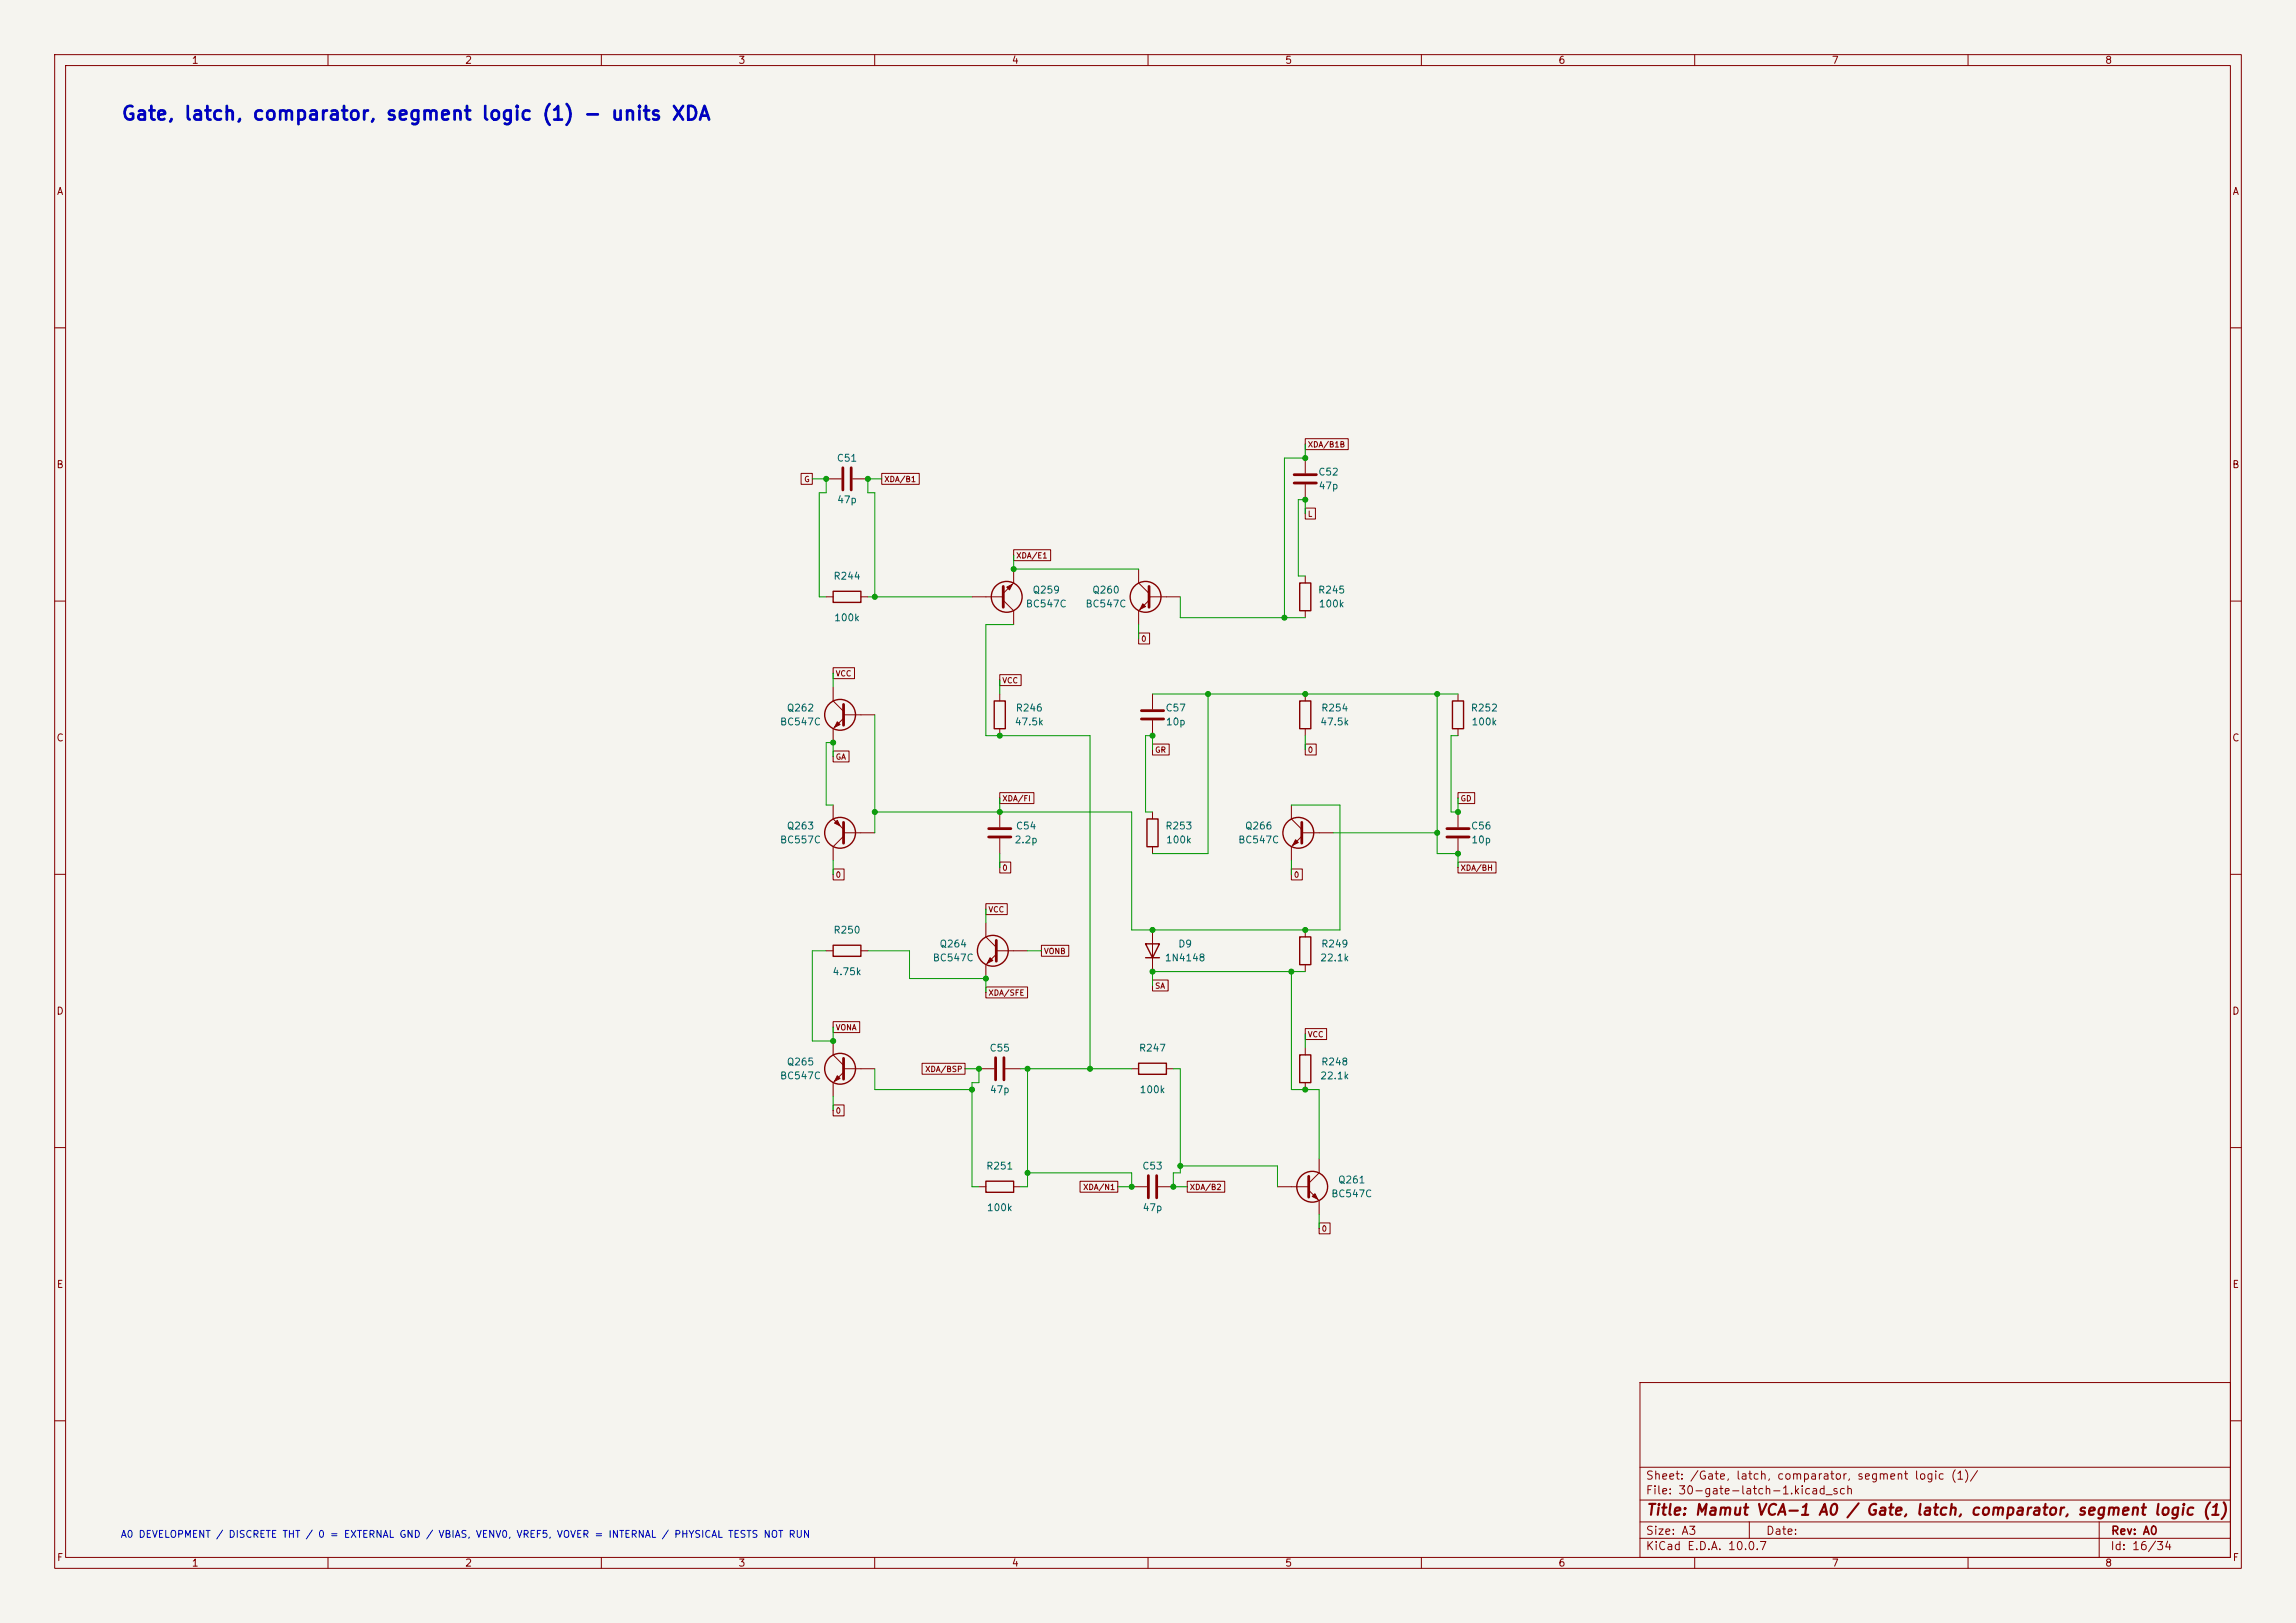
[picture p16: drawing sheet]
<svg xmlns="http://www.w3.org/2000/svg" width="420mm" height="297mm" viewBox="0 0 420 297" stroke-linecap="round" stroke-linejoin="round" font-family="sans-serif">
<defs><g id="words">
<text font-size="2.5" fill="#0000c2" x="22.1" y="22.6">Gate, latch, comparator, segment logic (1) - units XDA</text>
<text font-size="2" fill="#840000" x="301" y="277.8">Title: Mamut VCA-1 A0 / Gate, latch, comparator, segment logic (1)</text>
<g font-size="1.5" fill="#840000">
<text x="300.9" y="273.8">File: 30-gate-latch-1.kicad_sch</text>
<text x="300.9" y="271.1">Sheet: /Gate, latch, comparator, segment logic (1)/</text>
<text x="300.9" y="281.2">Size: A3</text>
<text x="322.9" y="281.2">Date:</text>
<text x="386" y="281.2">Rev: A0</text>
<text x="300.9" y="284">KiCad E.D.A. 10.0.7</text>
<text x="385.9" y="284">Id: 16/34</text>
</g>
<g font-size="1.3" fill="#840000">
<text x="35" y="12">1</text>
<text x="85" y="12">2</text>
<text x="135" y="12">3</text>
<text x="185" y="12">4</text>
<text x="235" y="12">5</text>
<text x="285" y="12">6</text>
<text x="335" y="12">7</text>
<text x="385" y="12">8</text>
<text x="10.3" y="36">A</text>
<text x="408.3" y="36">A</text>
<text x="10.2" y="86">B</text>
<text x="408.2" y="86">B</text>
<text x="10.2" y="136">C</text>
<text x="408.2" y="136">C</text>
<text x="10.2" y="186">D</text>
<text x="408.2" y="186">D</text>
<text x="10.3" y="236">E</text>
<text x="408.3" y="236">E</text>
<text x="10.3" y="286">F</text>
<text x="35" y="287">1</text>
<text x="85" y="287">2</text>
<text x="135" y="287">3</text>
<text x="185" y="287">4</text>
<text x="235" y="287">5</text>
<text x="285" y="287">6</text>
<text x="335" y="287">7</text>
<text x="385" y="287">8</text>
<text x="408.3" y="286">F</text>
</g>
<g font-size="1.3" fill="#006464">
<text x="153" y="84.8">C51</text>
<text x="241" y="87.3">C52</text>
<text x="241.1" y="89.9">47p</text>
<text x="153" y="92.4">47p</text>
<text x="152.4" y="106.4">R244</text>
<text x="152.5" y="114">100k</text>
<text x="187.5" y="111.5">BC547C</text>
<text x="188.8" y="108.9">Q259</text>
<text x="198.5" y="111.5">BC547C</text>
<text x="199.7" y="108.9">Q260</text>
<text x="241" y="108.9">R245</text>
<text x="241.1" y="111.5">100k</text>
<text x="143.8" y="130.5">Q262</text>
<text x="185.7" y="130.5">R246</text>
<text x="213.1" y="130.5">C57</text>
<text x="241.6" y="130.5">R254</text>
<text x="268.9" y="130.5">R252</text>
<text x="142.6" y="133">BC547C</text>
<text x="185.5" y="133">47.5k</text>
<text x="213.2" y="133">10p</text>
<text x="241.4" y="133">47.5k</text>
<text x="269.1" y="133">100k</text>
<text x="142.6" y="154.6">BC557C</text>
<text x="143.8" y="152.1">Q263</text>
<text x="185.5" y="154.6">2.2p</text>
<text x="185.7" y="152.1">C54</text>
<text x="213.1" y="152.1">R253</text>
<text x="213.2" y="154.6">100k</text>
<text x="226.4" y="154.6">BC547C</text>
<text x="227.6" y="152.1">Q266</text>
<text x="269" y="152.1">C56</text>
<text x="269" y="154.6">10p</text>
<text x="152.4" y="171.1">R250</text>
<text x="171.8" y="173.7">Q264</text>
<text x="215.4" y="173.7">D9</text>
<text x="241.6" y="173.7">R249</text>
<text x="152.2" y="178.8">4.75k</text>
<text x="170.5" y="176.2">BC547C</text>
<text x="213" y="176.2">1N4148</text>
<text x="241.4" y="176.2">22.1k</text>
<text x="142.6" y="197.8">BC547C</text>
<text x="143.8" y="195.3">Q265</text>
<text x="180.9" y="192.7">C55</text>
<text x="208.2" y="192.7">R247</text>
<text x="241.4" y="197.8">22.1k</text>
<text x="241.6" y="195.3">R248</text>
<text x="181" y="200.4">47p</text>
<text x="208.4" y="200.4">100k</text>
<text x="180.3" y="214.3">R251</text>
<text x="208.8" y="214.3">C53</text>
<text x="180.4" y="221.9">100k</text>
<text x="208.9" y="221.9">47p</text>
<text x="243.4" y="219.4">BC547C</text>
<text x="244.7" y="216.9">Q261</text>
</g>
<text font-size="1.3" fill="#0000c2" x="22" y="281.7">A0 DEVELOPMENT / DISCRETE THT / 0 = EXTERNAL GND / VBIAS, VENV0, VREF5, VOVER = INTERNAL / PHYSICAL TESTS NOT RUN</text>
<g font-size="1" fill="#840000">
<text x="239.1" y="82.1">XDA/B1B</text>
<text x="147" y="88.5">G</text>
<text x="161.7" y="88.5">XDA/B1</text>
<text x="239.1" y="94.8">L</text>
<text x="185.8" y="102.4">XDA/E1</text>
<text x="208.7" y="117.7">0</text>
<text x="152.8" y="124">VCC</text>
<text x="183.3" y="125.3">VCC</text>
<text x="211.2" y="138">GR</text>
<text x="239.1" y="138">0</text>
<text x="152.8" y="139.3">GA</text>
<text x="183.3" y="146.9">XDA/FI</text>
<text x="267.1" y="146.9">GD</text>
<text x="152.8" y="160.8">0</text>
<text x="183.3" y="159.6">0</text>
<text x="236.6" y="160.8">0</text>
<text x="267.1" y="159.6">XDA/BH</text>
<text x="180.7" y="167.2">VCC</text>
<text x="190.9" y="174.8">VONB</text>
<text x="180.7" y="182.4">XDA/SFE</text>
<text x="211.2" y="181.2">SA</text>
<text x="152.8" y="188.8">VONA</text>
<text x="239.1" y="190.1">VCC</text>
<text x="169.1" y="196.4">XDA/BSP</text>
<text x="152.8" y="204">0</text>
<text x="198" y="218">XDA/N1</text>
<text x="217.5" y="218">XDA/B2</text>
<text x="241.7" y="225.6">0</text>
</g>
</g></defs>
<path d="M0 0h420v297h-420z" fill="#f5f4ef" stroke="#f5f4ef" stroke-width=".18"/>
<g fill="none" stroke="#840000" stroke-width=".18">
<path d="M10 10h400v277h-400zM12 12h396v273h-396zM60 10v2M110 10v2M160 10v2M210 10v2M260 10v2M310 10v2M360 10v2M10 60h2M408 60h2M146.5 86.6h2.1v2h-2.1z"/>
<path d="M151.1 87.6h2.8M156 87.6h2.7M161.3 86.6h6.8v2h-6.8zM238.8 93h1.8v2h-1.8zM238.8 80.3h7.8v2h-7.8zM238.8 83.8v2.8M238.8 88.6v2.8M10 110h2M151.1 109.2h1.3M157.5 109.2h1.2M177.8 109.2h5.7M183.5 109.9l1.9 1.9v2.5"/>
<path d="M185.4 100.6h6.8v2h-6.8zM185.4 104.1v2.6l-1.9 1.9M208.3 115.8h2v2h-2zM208.3 104.1v2.6l1.9 1.9M210.2 109.2h5.7M210.2 109.9l-1.9 1.9v2.5M238.8 105.4v1.3M238.8 111.8v1.2M408 110h2M152.4 137.4h2.9v2h-2.9zM152.4 122.2h3.9v2h-3.9zM152.4 125.7v2.6l1.9 1.9"/>
<path d="M154.3 131.4l-1.9 2v2.5M154.3 130.8h5.7M182.9 123.5h3.9v2h-3.9zM182.9 127v1.3M182.9 133.4v1.2M210.8 136.2h3.1v2h-3.1zM210.8 127v2.8M210.8 131.8v2.8M238.8 136.2h2v2h-2zM238.8 127v1.3M238.8 133.4v1.2M266.7 127v1.3"/>
<path d="M266.7 133.4v1.2M10 160h2M152.4 159h2v2h-2zM152.4 147.3v2.6l1.9 1.9M154.3 152.4h5.7M154.3 153l-1.9 1.9v2.6M182.9 157.7h2v2.1h-2zM182.9 145h6.2v2.1h-6.2zM182.9 148.6v2.8M182.9 153.4v2.8M210.8 148.6v1.3M210.8 154.9v1.3"/>
<path d="M236.2 159h2v2h-2zM236.2 147.3v2.6l1.9 1.9M238.1 152.4h5.7M238.1 153l-1.9 1.9v2.6M266.7 157.7h7v2.1h-7zM266.7 145h3.1v2.1h-3.1zM266.7 148.6v2.8M266.7 153.4v2.8M408 160h2M151.1 174h1.3M157.5 174h1.2M180.3 165.4h3.9v2h-3.9z"/>
<path d="M180.3 168.9v2.6l1.9 1.9M182.2 174h5.8M182.2 174.6l-1.9 1.9v2.6M190.5 173h5v2h-5zM210.8 179.3h2.9v2h-2.9zM210.8 170.2v7.6M238.8 170.2v1.3M238.8 176.5v1.3M152.4 187h4.9v2h-4.9zM152.4 190.5v2.5l1.9 1.9M154.3 196.2l-1.9 1.9v2.6M154.3 195.6h5.7"/>
<path d="M168.7 194.6h7.8v2h-7.8zM179.1 195.6h2.8M180.3 180.6h7.7v2h-7.7zM183.9 195.6h2.8M207 195.6h1.3M213.4 195.6h1.2M238.8 188.2h3.9v2h-3.9zM238.8 191.8v1.2M238.8 198.1v1.3M10 210h2M152.4 202.2h2v2h-2zM179.1 217.2h1.2"/>
<path d="M185.4 217.2h1.3M197.6 216.2h6.9v2h-6.9zM207 217.2h2.8M211.8 217.2h2.8M217.2 216.2h6.8v2h-6.8zM233.7 217.2h5.7M239.4 217.8l1.9 1.9v2.5M241.3 212.1v2.5l-1.9 1.9M408 210h2M241.3 223.8h2v2h-2zM300 253h108v32h-108zM10 260h2"/>
<path d="M300 278.5h108M300 274.5h108M300 268.5h108M320 278.5v3M384 278.5v6.5M408 260h2M60 285v2M110 285v2M160 285v2M210 285v2M260 285v2M300 281.5h108"/>
<path d="M310 285v2M360 285v2"/>
</g>
<g fill="none" stroke="#840000" stroke-width=".51">
<path d="M154.2 85.6v4.1M155.7 85.6v4.1M236.7 88.4h4.1M236.7 86.9h4.1M183.5 107.3v3.8M210.2 107.3v3.8M154.3 128.9v3.8M208.8 131.6h4.1M208.8 130h4.1M154.3 150.5v3.8M180.8 151.6h4.1M180.8 153.2h4.1"/>
<path d="M238.1 150.5v3.8M264.7 151.6h4M264.7 153.2h4M182.2 172.1v3.8M154.3 193.7v3.8M182.1 193.5v4.1M183.6 193.5v4.1M210.1 215.1v4.1M211.6 215.1v4.1M239.4 215.3v3.8"/>
</g>
<g fill="none" stroke="#840000" stroke-width=".25">
<path d="M152.4 108.2h5.1v2h-5.1zM237.7 106.7h2.1v5.1h-2.1zM181.9 128.3h2v5.1h-2zM237.7 128.3h2.1v5.1h-2.1zM265.7 128.3h2v5.1h-2zM209.8 149.9h2v5h-2zM152.4 173h5.1v2h-5.1zM209.5 172.7h2.6l-1.3 2.6zM209.5 175.3h2.6M237.7 171.5h2.1v5h-2.1zM208.3 194.6h5.1v2h-5.1zM237.7 193h2.1v5.1h-2.1z"/>
<path d="M180.3 216.2h5.1v2h-5.1z"/>
<circle cx="184.1" cy="109.2" r="2.82"/>
<circle cx="209.5" cy="109.2" r="2.82"/>
<circle cx="153.7" cy="130.8" r="2.82"/>
<circle cx="153.7" cy="152.4" r="2.82"/>
<circle cx="237.5" cy="152.4" r="2.82"/>
<circle cx="181.6" cy="174" r="2.82"/>
<circle cx="153.7" cy="195.6" r="2.82"/>
<circle cx="240" cy="217.2" r="2.82"/>
</g>
<g fill="#840000" stroke="#840000" stroke-width=".18">
<path d="M209 110.5l.5 .5-1 .5z"/>
<path d="M184.1 107.4l1.1-.5-.5 1.1z"/>
<path d="M237 153.7l.5 .5-1 .5z"/>
<path d="M152.7 150.6l.5-.5 .5 1z"/>
<path d="M153.2 132.1l.5 .5-1 .5z"/>
<path d="M240 218.9l.5-.5 .5 1.1z"/>
<path d="M181.1 175.3l.5 .5-1 .5z"/>
<path d="M153.2 196.9l.5 .5-1 .5z"/>
</g>
<g fill="none" stroke="#009600" stroke-width=".18">
<path d="M148.6 87.6h2.5v2.6h-1.2v19h1.2M161.3 87.6h-2.6v2.6h1.3v19M238.8 81.3v2.5h-3.9v29.2M238.8 94v-2.6h-1.3v14h1.3M158.7 109.2h19.1M185.4 114.3h-5.1v20.3h19.1v61M185.4 101.6v2.5h22.9M208.3 114.3v2.5M215.9 109.2v3.8h22.9M152.4 123.2v2.5M152.4 138.4v-2.5h-1.3v11.4h1.3M160 130.8v21.6"/>
<path d="M182.9 124.5v2.5M210.8 137.2v-2.6h-1.3v14h1.3M210.8 127h55.9M221 127v29.2h-10.2M238.8 134.6v2.6M262.9 127v29.2h3.8v2.6M266.7 134.6h-1.3v14h1.3v-2.5M152.4 157.5v2.5M182.9 146.1v2.5M182.9 156.2v2.6M236.2 147.3h8.9v22.9h-38.1v-21.6h-47M236.2 157.5v2.5"/>
<path d="M243.8 152.4h19.1M151.1 174h-2.5v16.5h3.8v-2.5M158.7 174h7.7v5.1h13.9v2.5M180.3 166.4v2.5M188 174h2.5M236.2 177.8v21.6h5.1v12.7M238.8 177.8h-28v2.5M160 195.6v3.8h17.8M176.5 195.6h2.6v2.5h-1.3v19.1h1.3M186.7 195.6h20.3M188 195.6v21.6h-1.3M214.6 195.6h1.3v19h-1.3v2.6h2.6"/>
<path d="M238.8 189.2v2.6M152.4 200.7v2.5M188 214.6h19v2.6h-2.5M215.9 213.4h17.8v3.8M241.3 222.2v2.6"/>
</g>
<g fill="#009600" stroke="#009600" stroke-width=".18">
<circle cx="221" cy="127" r=".46"/>
<circle cx="238.8" cy="127" r=".46"/>
<circle cx="234.9" cy="113" r=".46"/>
<circle cx="238.8" cy="91.4" r=".46"/>
<circle cx="238.8" cy="83.8" r=".46"/>
<circle cx="266.7" cy="148.6" r=".46"/>
<circle cx="262.9" cy="127" r=".46"/>
<circle cx="262.9" cy="152.4" r=".46"/>
<circle cx="266.7" cy="156.2" r=".46"/>
<circle cx="210.8" cy="177.8" r=".46"/>
<circle cx="236.2" cy="177.8" r=".46"/>
<circle cx="238.8" cy="170.2" r=".46"/>
<circle cx="210.8" cy="134.6" r=".46"/>
<circle cx="238.8" cy="199.4" r=".46"/>
<circle cx="158.7" cy="87.6" r=".46"/>
<circle cx="160" cy="148.6" r=".46"/>
<circle cx="185.4" cy="104.1" r=".46"/>
<circle cx="160" cy="109.2" r=".46"/>
<circle cx="152.4" cy="135.9" r=".46"/>
<circle cx="182.9" cy="134.6" r=".46"/>
<circle cx="182.9" cy="148.6" r=".46"/>
<circle cx="151.1" cy="87.6" r=".46"/>
<circle cx="210.8" cy="170.2" r=".46"/>
<circle cx="199.4" cy="195.6" r=".46"/>
<circle cx="188" cy="195.6" r=".46"/>
<circle cx="214.6" cy="217.2" r=".46"/>
<circle cx="215.9" cy="213.4" r=".46"/>
<circle cx="188" cy="214.6" r=".46"/>
<circle cx="207" cy="217.2" r=".46"/>
<circle cx="180.3" cy="179.1" r=".46"/>
<circle cx="177.8" cy="199.4" r=".46"/>
<circle cx="152.4" cy="190.5" r=".46"/>
<circle cx="179.1" cy="195.6" r=".46"/>
</g>
<use href="#words"/>
</svg>
